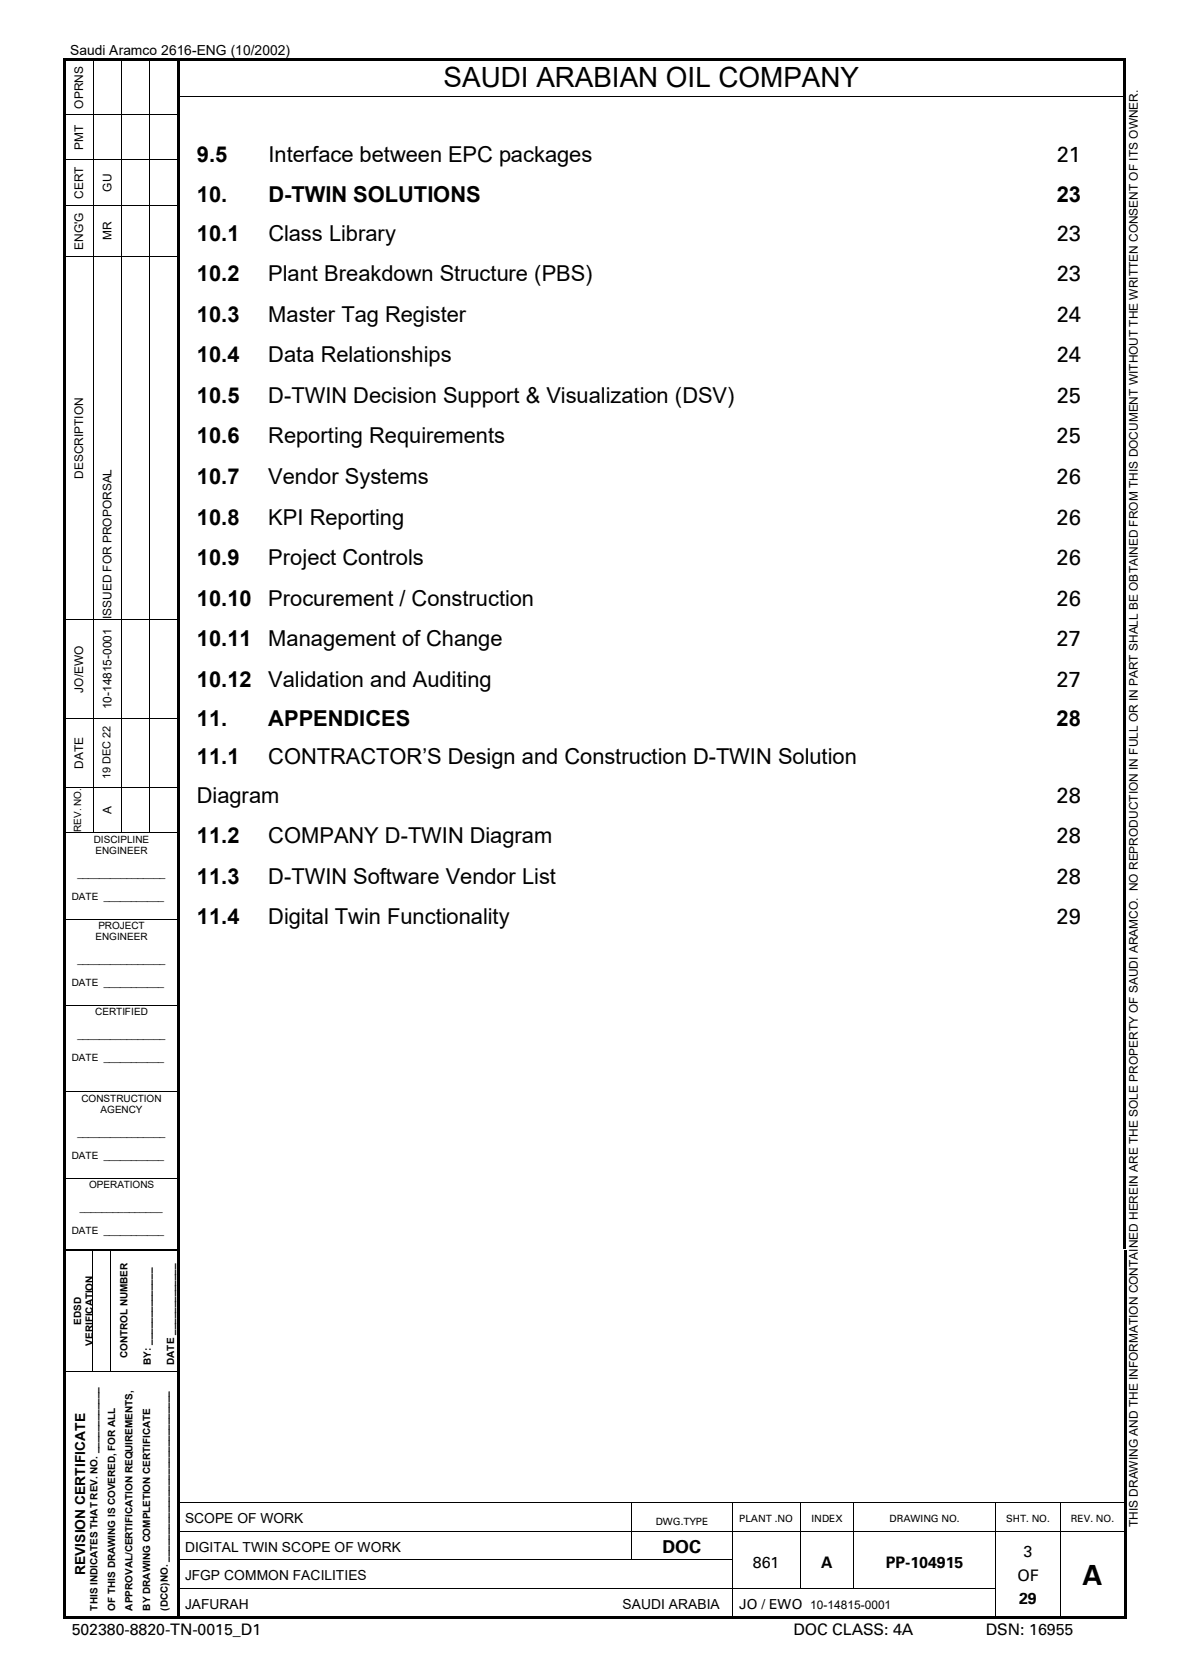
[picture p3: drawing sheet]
<svg xmlns="http://www.w3.org/2000/svg" width="210mm" height="297mm" viewBox="0 0 210 297" stroke-linecap="round" stroke-linejoin="round" font-family="sans-serif">
<defs><g id="words">
<g font-size="5">
<text x="78.9" y="15.5">SAUDI ARABIAN OIL COMPANY</text>
<text x="192.4" y="281.8">A</text>
</g>
<g font-size="3.9">
<text x="35" y="28.9">9.5</text>
<text x="47.7" y="28.9">Interface between EPC packages</text>
<text x="187.9" y="28.9">21</text>
<text x="35" y="35.9">10.</text>
<text x="47.7" y="35.9">D-TWIN SOLUTIONS</text>
<text x="187.9" y="35.9">23</text>
<text x="35" y="42.8">10.1</text>
<text x="47.7" y="42.8">Class Library</text>
<text x="187.9" y="42.8">23</text>
<text x="35" y="50">10.2</text>
<text x="47.7" y="50">Plant Breakdown Structure (PBS)</text>
<text x="187.9" y="50">23</text>
<text x="35" y="57.2">10.3</text>
<text x="47.7" y="57.2">Master Tag Register</text>
<text x="187.9" y="57.2">24</text>
<text x="35" y="64.4">10.4</text>
<text x="47.7" y="64.4">Data Relationships</text>
<text x="187.9" y="64.4">24</text>
<text x="35" y="71.6">10.5</text>
<text x="47.7" y="71.6">D-TWIN Decision Support &amp; Visualization (DSV)</text>
<text x="187.9" y="71.6">25</text>
<text x="35" y="78.8">10.6</text>
<text x="47.7" y="78.8">Reporting Requirements</text>
<text x="187.9" y="78.8">25</text>
<text x="35" y="86">10.7</text>
<text x="47.7" y="86">Vendor Systems</text>
<text x="187.9" y="86">26</text>
<text x="35" y="93.3">10.8</text>
<text x="47.7" y="93.3">KPI Reporting</text>
<text x="187.9" y="93.3">26</text>
<text x="35" y="100.5">10.9</text>
<text x="47.7" y="100.5">Project Controls</text>
<text x="187.9" y="100.5">26</text>
<text x="35" y="107.7">10.10</text>
<text x="47.7" y="107.7">Procurement / Construction</text>
<text x="187.9" y="107.7">26</text>
<text x="35" y="114.9">10.11</text>
<text x="47.7" y="114.9">Management of Change</text>
<text x="187.9" y="114.9">27</text>
<text x="35" y="122.1">10.12</text>
<text x="47.7" y="122.1">Validation and Auditing</text>
<text x="187.9" y="122.1">27</text>
<text x="35" y="129.1">11.</text>
<text x="47.7" y="129.1">APPENDICES</text>
<text x="187.9" y="129.1">28</text>
<text x="35" y="135.8">11.1</text>
<text x="47.7" y="135.8">CONTRACTOR’S Design and Construction D-TWIN Solution</text>
<text x="35" y="142.7">Diagram</text>
<text x="187.9" y="142.7">28</text>
<text x="35" y="149.9">11.2</text>
<text x="47.7" y="149.9">COMPANY D-TWIN Diagram</text>
<text x="187.9" y="149.9">28</text>
<text x="35" y="157.1">11.3</text>
<text x="47.7" y="157.1">D-TWIN Software Vendor List</text>
<text x="187.9" y="157.1">28</text>
<text x="35" y="164.3">11.4</text>
<text x="47.7" y="164.3">Digital Twin Functionality</text>
<text x="187.9" y="164.3">29</text>
</g>
<text font-size="3.2" x="117.8" y="276.1">DOC</text>
<g font-size="2.8">
<text x="133.9" y="278.8">861</text>
<text x="146" y="278.8">A</text>
<text x="157.5" y="278.8">PP-104915</text>
<text x="180.9" y="281">OF</text>
<text x="182" y="276.8">3</text>
<text x="181.2" y="285.2">29</text>
<text x="12.7" y="290.6">502380-8820-TN-0015_D1</text>
<text x="141.1" y="290.6">DOC CLASS: 4A</text>
<text x="175.3" y="290.6">DSN: 16955</text>
</g>
<g font-size="2.5">
<text x="12.5" y="9.8">Saudi Aramco 2616-ENG (10/2002)</text>
<text x="32.9" y="270.7">SCOPE OF WORK</text>
<text x="32.9" y="275.8">DIGITAL TWIN SCOPE OF WORK</text>
<text x="15.1" y="280" transform="rotate(-90 15.1 280)">REVISION CERTIFICATE</text>
<text x="32.9" y="280.9">JFGP COMMON FACILITIES</text>
<text x="32.9" y="286">JAFURAH</text>
<text x="110.7" y="286">SAUDI ARABIA</text>
<text x="131.4" y="286">JO / EWO</text>
</g>
<g font-size="2.1">
<text x="14.8" y="19.3" transform="rotate(-90 14.8 19.3)">OPRNS</text>
<text x="14.8" y="26.6" transform="rotate(-90 14.8 26.6)">PMT</text>
<text x="14.8" y="35.3" transform="rotate(-90 14.8 35.3)">CERT</text>
<text x="19.8" y="34.1" transform="rotate(-90 19.8 34.1)">GU</text>
<text x="14.8" y="44.4" transform="rotate(-90 14.8 44.4)">ENG'G</text>
<text x="19.8" y="42.7" transform="rotate(-90 19.8 42.7)">MR</text>
<text x="14.8" y="85.1" transform="rotate(-90 14.8 85.1)">DESCRIPTION</text>
<text x="19.8" y="110" transform="rotate(-90 19.8 110)">I</text>
<text x="19.8" y="109.4" transform="rotate(-90 19.8 109.4)">SSUED FOR PROPORSAL</text>
<text x="14.8" y="123.1" transform="rotate(-90 14.8 123.1)">JO/EWO</text>
<text x="19.8" y="126.1" transform="rotate(-90 19.8 126.1)">10-14815-0001</text>
<text x="14.8" y="136.6" transform="rotate(-90 14.8 136.6)">DATE</text>
<text x="19.8" y="144.7" transform="rotate(-90 19.8 144.7)">A</text>
<text x="202.3" y="271.4" transform="rotate(-90 202.3 271.4)">THIS DRAWING AND THE INFORMATION CONTAINED HEREIN ARE THE SOLE PROPERTY OF SAUDI ARAMCO. NO REPRODUCTION IN FULL OR IN PART SHALL BE OBTAINED FROM THIS DOCUMENT WITHOUT THE WRITTEN CONSENT OF ITS OWNER.</text>
<text x="144" y="286">10-14815-0001</text>
</g>
<text font-size="1.9" x="19.6" y="138.6" transform="rotate(-90 19.6 138.6)">19 DEC 22</text>
<g font-size="1.8">
<text x="14.4" y="147.9" transform="rotate(-90 14.4 147.9)">REV. NO.</text>
<text x="16.7" y="149.8">DISCIPLINE</text>
<text x="13.8" y="155.9">________________</text>
<text x="17" y="151.8">ENGINEER</text>
<text x="12.7" y="159.9">DATE ___________</text>
<text x="17" y="167.2">ENGINEER</text>
<text x="17.5" y="165.1">PROJECT</text>
<text x="13.8" y="171.2">________________</text>
<text x="12.7" y="175.3">DATE ___________</text>
<text x="13.8" y="184.5">________________</text>
<text x="16.9" y="180.5">CERTIFIED</text>
<text x="12.7" y="188.6">DATE ___________</text>
<text x="14.5" y="195.8">CONSTRUCTION</text>
<text x="17.9" y="197.9">AGENCY</text>
<text x="13.8" y="201.9">________________</text>
<text x="12.7" y="206">DATE ___________</text>
<text x="14.2" y="215.2">_______________</text>
<text x="15.8" y="211.2">OPERATIONS</text>
<text x="12.7" y="219.3">DATE ___________</text>
<text x="14.4" y="235.5" transform="rotate(-90 14.4 235.5)">EDSD</text>
<text x="16.5" y="239.2" transform="rotate(-90 16.5 239.2)">VERIFICATION</text>
<text x="22.6" y="241.5" transform="rotate(-90 22.6 241.5)">CONTROL NUMBER</text>
<text x="26.8" y="242.6" transform="rotate(-90 26.8 242.6)">BY: ______________</text>
<text x="31" y="242.6" transform="rotate(-90 31 242.6)">DATE _____________</text>
<text x="116.6" y="271">DWG.TYPE</text>
<text x="131.4" y="270.5">PLANT .NO</text>
<text x="144.3" y="270.5">INDEX</text>
<text x="158.2" y="270.5">DRAWING NO.</text>
<text x="178.9" y="270.5">SHT. NO.</text>
<text x="190.4" y="270.5">REV. NO.</text>
<text x="17.4" y="286.3" transform="rotate(-90 17.4 286.3)">THIS INDICATES THAT REV. NO. ____________</text>
<text x="20.5" y="286.3" transform="rotate(-90 20.5 286.3)">OF THIS DRAWING IS COVERED, FOR ALL</text>
<text x="23.6" y="286.3" transform="rotate(-90 23.6 286.3)">APPROVAL/CERTIFICATION REQUIREMENTS,</text>
<text x="26.7" y="286.3" transform="rotate(-90 26.7 286.3)">BY DRAWING COMPLETION CERTIFICATE</text>
<text x="29.8" y="286.3" transform="rotate(-90 29.8 286.3)">(DCC)NO. _______________________________</text>
</g>
</g></defs>
<g fill="#000">
<path d="M11.3 10.3h.5v.6h-.5zM11.3 10.3h.5v.5h-.5zM11.3 10.9h.5v6.2h-.5zM11.3 17.1h.5v.2h-.5zM11.8 10.3h4.7v.5h-4.7zM16.5 10.8l.1 .1zM16.5 10.3h.5v.5h-.5zM16.5 17.1h.1v.2h-.1zM17 10.3h4.5v.5h-4.5zM21.5 10.8l.2 .1zM21.5 10.3h.5v.5h-.5zM21.5 17.1h.2v.2h-.2z"/>
<path d="M22 10.3h4.5v.5h-4.5zM26.5 10.8l.2 .1zM26.5 10.3h.6v.5h-.6zM26.5 17.1h.2v.2h-.2zM27.1 10.3h4.4v.5h-4.4zM31.5 10.8l.5 .1zM31.5 10.3h.5v.5h-.5zM31.5 10.9h.5v6.2h-.5zM31.5 17.1h.5v.2h-.5zM32 10.3h167.6v.5h-167.6zM199.6 10.3h.6v.6h-.6zM199.6 10.3h.6v.5h-.6z"/>
<path d="M199.6 10.9h.6v6.2h-.6zM199.6 17.1h.6v.2h-.6zM11.3 17.3h.5v2.9h-.5zM11.3 20.2h.5v.2h-.5zM11.3 20.4h.5v7.9h-.5zM11.3 28.3h.5v.2h-.5zM11.3 28.5h.5v7.9h-.5zM11.3 36.4h.5v.2h-.5zM16.5 20.2h.1v.2h-.1zM16.5 28.3h.1v.2h-.1zM16.5 36.4h.1v.2h-.1zM21.5 20.2h.2v.2h-.2z"/>
<path d="M21.5 28.3h.2v.2h-.2zM21.5 36.4h.2v.2h-.2zM26.5 20.2h.2v.2h-.2zM26.5 28.3h.2v.2h-.2zM26.5 36.4h.2v.2h-.2zM31.5 17.3h.5v2.9h-.5zM31.5 20.2h.5v.2h-.5zM31.5 20.4h.5v7.9h-.5zM31.5 28.3h.5v.2h-.5zM31.5 28.5h.5v7.9h-.5zM31.5 36.4h.5v.2h-.5zM199.6 17.3h.6v2.9h-.6z"/>
<path d="M199.6 20.2h.6v.2h-.6zM199.6 20.4h.6v7.9h-.6zM199.6 28.3h.6v.2h-.6zM199.6 28.5h.6v7.9h-.6zM199.6 36.4h.6v.2h-.6zM11.3 36.6h.5v8.9h-.5zM11.3 45.5h.5v.2h-.5zM16.5 45.5h.1v.2h-.1zM21.5 45.5h.2v.2h-.2zM26.5 45.5h.2v.2h-.2zM31.5 36.6h.5v8.9h-.5zM31.5 45.5h.5v.2h-.5z"/>
<path d="M199.6 36.6h.6v8.9h-.6zM199.6 45.5h.6v.2h-.6zM11.3 45.7h.5v64.3h-.5zM11.3 110h.5v.2h-.5zM16.5 110h.1v.2h-.1zM21.5 110h.2v.2h-.2zM26.5 110h.2v.2h-.2zM31.5 45.7h.5v64.3h-.5zM31.5 110h.5v.2h-.5zM199.6 45.7h.6v64.3h-.6zM199.6 110h.6v.2h-.6zM11.3 110.2h.5v17.4h-.5z"/>
<path d="M11.3 127.6h.5v.2h-.5zM11.3 127.8h.5v12h-.5zM11.3 139.8h.5v.2h-.5zM16.5 127.6h.1v.2h-.1zM16.5 139.8h.1v.2h-.1zM21.5 127.6h.2v.2h-.2zM21.5 139.8h.2v.2h-.2zM26.5 127.6h.2v.2h-.2zM26.5 139.8h.2v.2h-.2zM31.5 110.2h.5v17.4h-.5zM31.5 127.6h.5v.2h-.5zM31.5 127.8h.5v12h-.5z"/>
<path d="M31.5 139.8h.5v.2h-.5zM199.6 110.2h.6v17.4h-.6zM199.6 127.6h.6v.2h-.6zM199.6 127.8h.6v12h-.6zM199.6 139.8h.6v.2h-.6zM11.3 140h.5v8h-.5zM11.3 148h.5v.1h-.5zM16.5 148h.1v.1h-.1zM21.5 148h.2v.1h-.2zM26.5 148h.2v.1h-.2zM31.5 140h.5v8h-.5zM31.5 148h.5v.1h-.5z"/>
<path d="M199.6 140h.6v8h-.6zM199.6 148h.6v.1h-.6zM11.3 148.1h.5v15.2h-.5zM11.3 163.3h.5v.2h-.5zM11.3 163.5h.5v15.1h-.5zM11.3 178.6h.5v.2h-.5zM31.5 148.1h.5v15.2h-.5zM31.5 163.3h.5v.2h-.5zM31.5 163.5h.5v15.1h-.5zM31.5 178.6h.5v.2h-.5zM199.6 148.1h.6v15.2h-.6zM199.6 163.3h.6v.2h-.6z"/>
<path d="M199.6 163.5h.6v15.1h-.6zM199.6 178.6h.6v.2h-.6zM11.3 178.8h.5v15.2h-.5zM11.3 194h.5v.2h-.5zM31.5 178.8h.5v15.2h-.5zM31.5 194h.5v.2h-.5zM199.6 178.8h.6v15.2h-.6zM199.6 194h.6v.2h-.6zM11.3 194.2h.5v15.1h-.5zM11.3 209.3h.5v.2h-.5zM31.5 194.2h.5v15.1h-.5zM31.5 209.3h.5v.2h-.5z"/>
<path d="M199.6 194.2h.6v15.1h-.6zM199.6 209.3h.6v.2h-.6zM11.3 209.5h.5v12.5h-.5zM16.4 222.2h.2v.1h-.2zM19.6 222.2h.2v.1h-.2zM31.4 222.2h.5v.1h-.5zM31.5 209.5h.5v12.5h-.5zM31.5 222h.5v.2h-.5zM199.6 209.5h.6v12.5h-.6zM199.8 222.2h.5v.1h-.5zM11.3 222.3h.5v21.3h-.5zM11.3 243.6h.5v.2h-.5z"/>
<path d="M16.4 243.6h.2v.2h-.2zM19.6 243.6h.2v.2h-.2zM31.4 222.3h.5v21.3h-.5zM31.4 243.6h.5v.2h-.5zM199.8 222.3h.5v21.3h-.5zM199.8 243.6h.5v.2h-.5zM11.3 243.8h.5v18.1h-.5zM11.3 261.9h.5v.6h-.5zM11.3 262.5h.5v4.5h-.5zM11.3 267h.5v.5h-.5zM11.3 267.5h.5v4.6h-.5zM11.3 272.1h.5v.5h-.5z"/>
<path d="M11.3 272.6h.5v4.6h-.5zM11.3 277.2h.5v.5h-.5zM31.4 243.8h.5v18.1h-.5zM31.4 261.9h.5v.6h-.5zM31.4 262.5h.5v4.5h-.5zM31.4 267h.5v.5h-.5zM31.4 267.5h.5v4.6h-.5zM31.4 272.1h.5v.5h-.5zM31.4 272.6h.5v4.6h-.5zM31.4 277.2h.5v.5h-.5zM112.2 267.2h.2v.3h-.2zM112.2 267h.2v.2h-.2z"/>
<path d="M112.2 272.1h.2v.5h-.2zM112.2 277.2h.2v.1h-.2zM130.1 267.2h.2v.3h-.2zM130.1 267h.2v.2h-.2zM130.1 272.1h.2v.5h-.2zM130.1 277.2h.2v.5h-.2zM142.2 267.2h.1v.3h-.1zM142.2 267h.1v.2h-.1zM142.2 272.1h.1v.5h-.1zM142.2 277.2h.1v.5h-.1zM151.7 267.2h.2v.3h-.2zM151.7 267h.2v.2h-.2z"/>
<path d="M151.7 272.1h.2v.5h-.2zM151.7 277.2h.2v.5h-.2zM177 267.2h.1v.3h-.1zM177 267h.1v.2h-.1zM177 272.1h.1v.5h-.1zM177 277.2h.1v.5h-.1zM188.4 267.2h.2v.3h-.2zM188.4 267h.2v.2h-.2zM188.4 272.1h.2v.5h-.2zM188.4 277.2h.2v.5h-.2zM199.8 243.8h.5v18.1h-.5zM199.8 261.9h.5v.6h-.5z"/>
<path d="M199.8 262.5h.5v4.5h-.5zM199.8 267h.5v.5h-.5zM199.8 267.5h.5v4.6h-.5zM199.8 272.1h.5v.5h-.5zM199.8 272.6h.5v4.6h-.5zM199.8 277.2h.5v.5h-.5zM11.3 277.7h.5v4.5h-.5zM11.3 282.2h.5v.6h-.5zM11.3 282.8h.5v4.5h-.5zM11.3 287.3h.5v.5h-.5zM11.8 287.3h.5v.5h-.5zM12.3 287.3h19.1v.5h-19.1z"/>
<path d="M31.4 277.7h.5v4.5h-.5zM31.4 282.2h.5v.6h-.5zM31.4 282.8h.5v4.5h-.5zM31.4 287.3h.5v.5h-.5zM31.9 287.3h60.3v.5h-60.3zM92.2 282.2h.2v.2h-.2zM92.2 287.3h.6v.5h-.6zM92.8 287.3h37.3v.5h-37.3zM130.1 282.2h.2v.6h-.2zM130.1 287.3h.5v.5h-.5zM130.6 287.3h8.4v.5h-8.4zM139 287.3h.5v.5h-.5z"/>
<path d="M139.5 287.3h34.5v.5h-34.5zM142.2 282.2h.1v.2h-.1zM151.7 282.2h.2v.2h-.2zM174 287.3h.5v.5h-.5zM174.5 287.3h2.5v.5h-2.5zM177 282.2h.1v.6h-.1zM177 287.3h.5v.5h-.5zM177.5 287.3h10.9v.5h-10.9zM188.4 282.2h.2v.6h-.2zM188.4 287.3h.5v.5h-.5zM188.9 287.3h10.9v.5h-10.9zM199.8 277.7h.5v4.5h-.5z"/>
<path d="M199.8 282.2h.5v.6h-.5zM199.8 282.8h.5v4.5h-.5zM199.8 287.3h.5v.5h-.5z"/>
</g>
<g fill="none" stroke="#000" stroke-width=".18">
<path d="M16.6 10.9v6.2M16.6 17.3v2.9M21.6 10.9v6.2M21.6 17.3v2.9M26.6 10.9v6.2M26.6 17.3v2.9M32 17.2h167.6M11.8 20.3h4.7M11.8 28.4h4.7M11.8 36.5h4.7M16.6 20.4v7.9M16.6 28.5v7.9"/>
<path d="M16.6 36.6v8.9M16.6 20.3h4.9M16.6 28.4h4.9M16.6 36.5h4.9M21.6 20.4v7.9M21.6 28.5v7.9M21.6 36.6v8.9M21.7 20.3h4.8M21.7 28.4h4.8M21.7 36.5h4.8M26.6 20.4v7.9M26.6 28.5v7.9"/>
<path d="M26.6 36.6v8.9M26.7 20.3h4.8M26.7 28.4h4.8M26.7 36.5h4.8M11.8 45.6h4.7M16.6 45.7v64.3M16.6 45.6h4.9M21.6 45.7v64.3M21.7 45.6h4.8M26.6 45.7v64.3M26.7 45.6h4.8M11.8 110.1h4.7"/>
<path d="M16.6 110.2v17.4M16.6 110.1h4.9M21.6 110.2v17.4M21.7 110.1h4.8M26.6 110.2v17.4M26.7 110.1h4.8M11.8 127.7h4.7M11.8 139.9h4.7M16.6 127.8v12M16.6 140v8M16.6 127.7h4.9M16.6 139.9h4.9"/>
<path d="M21.6 127.8v12M21.6 140v8M21.7 127.7h4.8M21.7 139.9h4.8M26.6 127.8v12M26.6 140v8M26.7 127.7h4.8M26.7 139.9h4.8M11.8 148h4.7M16.6 148h4.9M21.7 148h4.8M26.7 148h4.8"/>
<path d="M11.8 163.4h19.7M11.8 178.7h19.7M11.8 194.1h19.7M11.8 209.4h19.7M11.3 222.1h20.2M11.3 222.2h5.1M16.5 222.3v21.3M16.6 222.2h3M19.7 222.3v21.3M19.8 222.2h11.6M11.8 243.7h4.6M16.6 243.7h3"/>
<path d="M19.8 243.7h11.6M31.9 267.1h80.3M31.9 272.2h80.3M31.9 277.2h80.3M112.3 267.5v4.6M112.3 272.6v4.6M112.4 267.1h17.7M112.4 272.2h17.7M112.4 277.2h17.7M130.2 267.5v4.6M130.2 272.6v4.6M130.2 277.7v4.5"/>
<path d="M130.3 267.1h11.9M130.3 272.2h11.9M142.2 267.5v4.6M142.2 272.6v4.6M142.2 277.7v4.5M142.3 267.1h9.4M142.3 272.2h9.4M151.8 267.5v4.6M151.8 272.6v4.6M151.8 277.7v4.5M151.9 267.1h25.1M151.9 272.2h25.1"/>
<path d="M177 267.5v4.6M177 272.6v4.6M177 277.7v4.5M177.1 267.1h11.3M177.1 272.2h11.3M188.5 267.5v4.6M188.5 272.6v4.6M188.5 277.7v4.5M188.6 267.1h11.2M188.6 272.2h11.2M31.9 282.3h60.3M92.4 282.3h37.7"/>
<path d="M130.2 282.8v4.5M130.3 282.3h11.9M142.3 282.3h9.4M151.9 282.3h25.1M177 282.8v4.5M188.5 282.8v4.5"/>
</g>
<use href="#words"/>
</svg>
